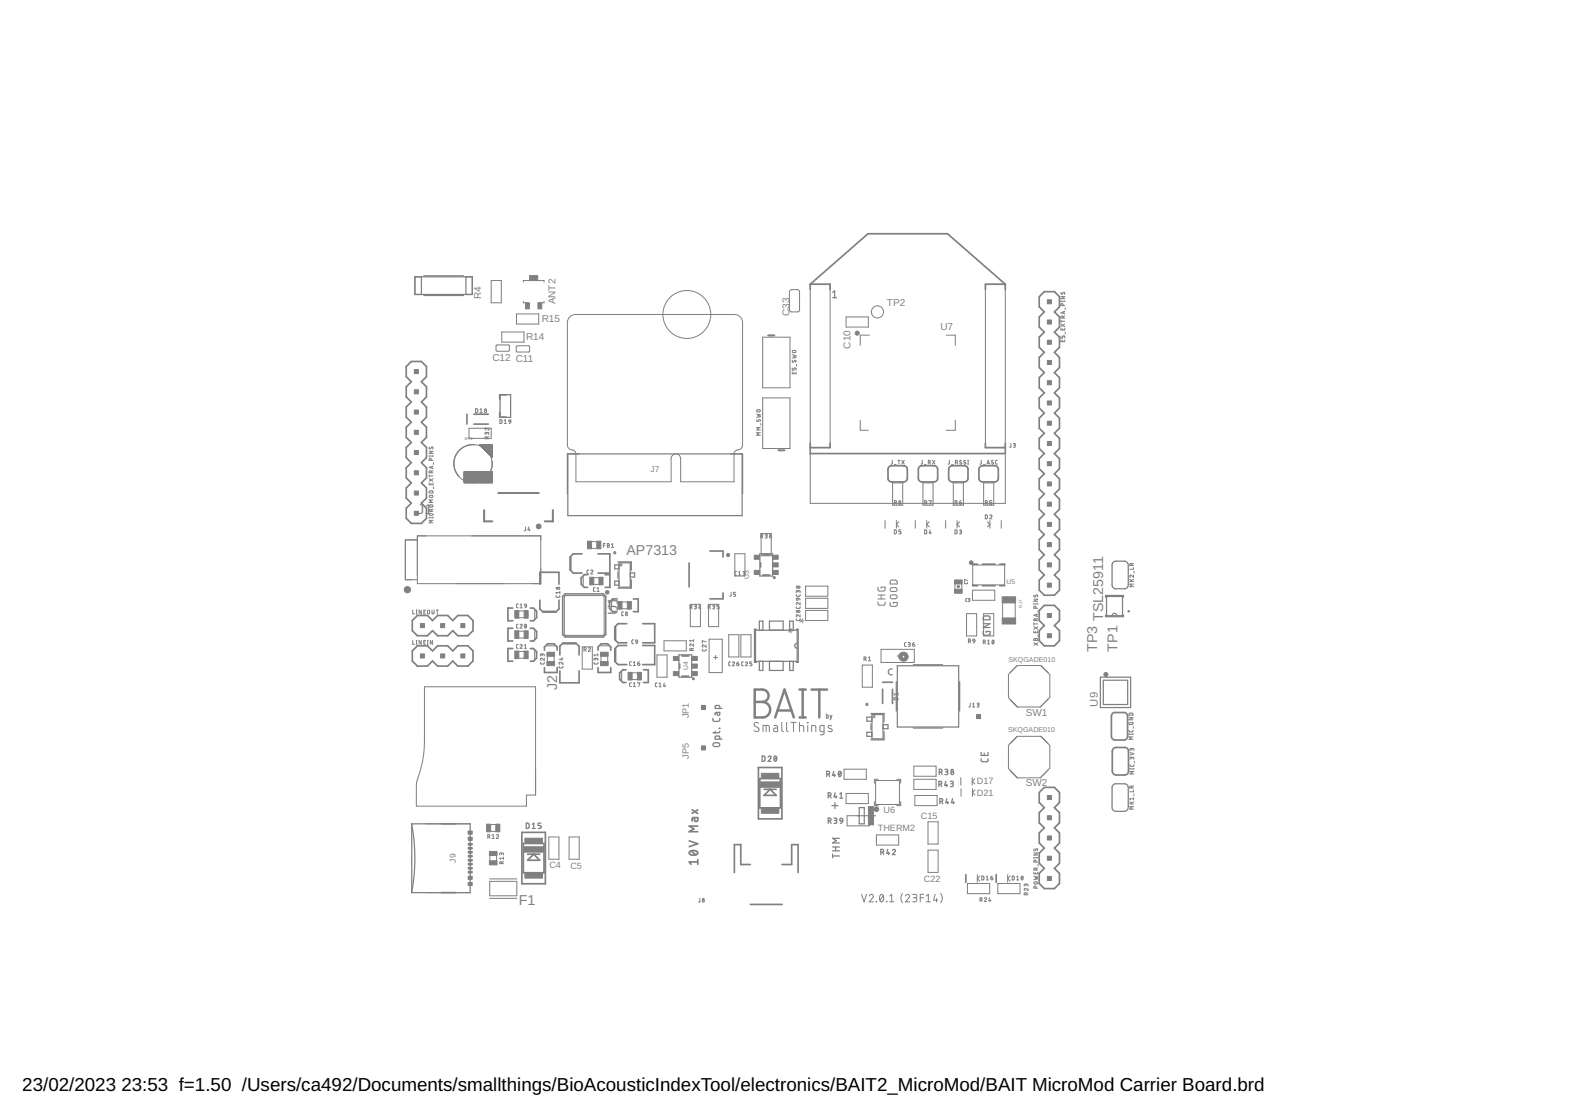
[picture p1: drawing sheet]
<svg xmlns="http://www.w3.org/2000/svg" width="297mm" height="210mm" viewBox="0 0 297 210" stroke-linecap="round" stroke-linejoin="round" font-family="sans-serif">
<defs><g id="words">
<g font-size="3.5">
<text x="4.2" y="205.4">23/02/2023</text>
<text x="22.9" y="205.4">23:53 f=1.50 /Users/ca492/Documents/smallthings/BioAcousticIndexTool/electronics/BAIT2_MicroMod/BAIT MicroMod Carrier Board.brd</text>
</g>
<g font-size="2.7" fill="#808080">
<text x="78.6" y="96.7">J1</text>
<text x="118" y="104.5">AP7313</text>
<text x="116.4" y="115.8" transform="rotate(-90 116.4 115.8)">U1</text>
<text x="147.6" y="118.1" transform="rotate(90 147.6 118.1)">*</text>
<text x="149.7" y="116.3" transform="rotate(90 149.7 116.3)">*</text>
<text x="207.8" y="116.9" transform="rotate(-90 207.8 116.9)">TSL25911</text>
<text x="206.7" y="122.8" transform="rotate(-90 206.7 122.8)">TP3</text>
<text x="210.5" y="122.7" transform="rotate(-90 210.5 122.7)">TP1</text>
<text x="104.9" y="129.9" transform="rotate(-90 104.9 129.9)">J2</text>
<text x="97.7" y="170.3">F1</text>
</g>
<text font-size="2.1" fill="#808080" x="206.8" y="133" transform="rotate(-90 206.8 133)">U9</text>
<g font-size="1.9" fill="#808080">
<text x="90.6" y="56.4" transform="rotate(-90 90.6 56.4)">R4</text>
<text x="104.6" y="57.3" transform="rotate(-90 104.6 57.3)">ANT2</text>
<text x="148.7" y="59.5" transform="rotate(-90 148.7 59.5)">C33</text>
<text x="167.1" y="57.6">TP2</text>
<text x="99.1" y="64">R14</text>
<text x="102" y="60.6">R15</text>
<text x="160.2" y="65.6" transform="rotate(-90 160.2 65.6)">C10</text>
<text x="177.1" y="62.1">U7</text>
<text x="92.7" y="68">C12 C11</text>
<text x="193.2" y="134.7">SW1</text>
<text x="193.2" y="148.1">SW2</text>
</g>
<g font-size="1.7" fill="#808080">
<text x="129.8" y="135.2" transform="rotate(-90 129.8 135.2)">JP1</text>
<text x="129.8" y="142.8" transform="rotate(-90 129.8 142.8)">JP5</text>
<text x="184" y="149.8">D21</text>
<text x="184" y="147.6">D17</text>
<text x="166.4" y="153.1">U6</text>
<text x="173.4" y="154.2">C15</text>
<text x="165.3" y="156.4">THERM2</text>
<text x="103.5" y="163.5">C4</text>
<text x="107.4" y="163.6">C5</text>
<text x="174" y="166.1">C22</text>
</g>
<g font-size="1.6" fill="#808080">
<text x="122.5" y="88.8">J7</text>
<text x="85.8" y="162.4" transform="rotate(-90 85.8 162.4)">J9</text>
</g>
<g font-size="1.3" fill="#808080">
<text x="141.1" y="109" transform="rotate(-90 141.1 109)">U3</text>
<text x="189.6" y="110">U5</text>
<text x="190" y="124.6">SKQGADE010</text>
<text x="129.6" y="126.1" transform="rotate(-90 129.6 126.1)">U4</text>
<text x="189.9" y="137.9">SKQGADE010</text>
</g>
<g font-size=".8" fill="#808080">
<text x="87.6" y="82.9">BT1</text>
<text x="192.5" y="114.4" transform="rotate(-90 192.5 114.4)">R17</text>
</g>
</g></defs>
<g fill="none" stroke="#808080" stroke-width=".23">
<path d="M78.1 52.1h10.9v3.3h-10.9zM79.4 52.1v3.3M79.8 51.9h7.5M79.8 55.6h7.5M87.8 52.1v3.3M156.8 55l.4-.3v1.3M156.8 56h.8M94.2 74.3h2v4.3h-2zM89.3 83.7a3.6 3.6 0 0 0-3.5 2 3.6 3.6 0 0 0 .7 4M92.7 86.8v.9l-.2 .8M106.9 92.9v-7.5h33v7.5M107 85.4v11.7h32.8v-11.7"/>
<path d="M116.4 107.6v1.3M116.4 105.8h2.5v1.5M116.6 106h2.1v4.5h-2.1zM116.6 106.3h-.8v.8h.8M116.6 109.4h-.8v.8h.8M118.7 107.9h.8v.7h-.8M118.9 109.2v1.5h-2.5M142.3 118.6h7.9v5.9h-7.9zM142.5 118.4h-.4v6.3h.4M143 118.6v-1.7h.7v1.7M143.1 104.2h2.4v4.2h-2.4zM144.9 118.6v-1.7h2.6v1.7"/>
<path d="M148.7 118.6v-1.7h.7v1.7M150 118.4h.3v6.3h-.3M185.2 118.9l.1 .6 .9 .1 .3-.2v-.5h-.7v.2M185.2 117.4h1.3l-1.3 .7h1.3M185.3 116h1l.2 .2v.5h-1.3zM208.2 112.4v-.3h3.4v.3M208.2 115.8v.3h3.4v-.3M208.4 112.3h3v3.6h-3zM209.5 115.9a.47 .47 0 0 1 .4-.4 .47 .47 0 0 1 .5 .4M209.6 105.9l.5-.3h1.7l.4 .2 .3 .3v4.1l-.1 .4-.4 .2h-2.1l-.4-.4v-4.1zM127.9 123.3h2.4v4.2h-2.4zM134.3 135.2v.5l.3 .1h.8l.2-.6"/>
<path d="M134.4 139.9l.8-.1a.36 .36 0 0 1 .4 .4 .36 .36 0 0 1-.4 .3h-.7l-.2-.2zM134.7 137.7v.4M135.1 134.1l.1 .5 .2 .1 .2-.2v-.4h-.7l-.2 .1v.4M135.5 137.1l.1 .1zM135.6 139.1l-.1-.5-.8 .1v.4h1.3M135.6 137.7l-.1 .2h-1.2M135.6 133.4l-.1-.6-.8 .1v.5h1.3M143 124.5v1.7h.7v-1.7M144.9 124.5v1.7h2.6v-1.7M148.7 124.5v1.7h.7v-1.7M150.2 121.1a.46 .46 0 0 0-.5 .5 .46 .46 0 0 0 .5 .4M164 136.3v1"/>
<path d="M164 134.3h2.5v1.6M164.2 134.5h2.1v4.6h-2.1zM164.2 135h-.9v.8h.9M164.2 137.9h-.9v.7h.9M166.3 136.4h1v.8h-1M166.5 137.7v1.6h-2.5M168.1 125.9a.57 .57 0 0 0-.8 .6 .57 .57 0 0 0 .8 .5M168.8 128.3v5.6M169 125.3h11.6v11.6h-11.6zM172 137.1h5.5M172 125.1h5.5M180.8 128.3v5.6"/>
<path d="M207.3 127.5h5.7v5.7h-5.7zM207.8 128.1h4.6v4.5h-4.6zM77.5 155.1a34.5 34.5 0 0 1 0 12.9M77.6 155.1h11v12.9h-11M77.6 155.1v12.9M99.1 155h.4l.2 .1v.6l-.2 .2-.4 .1zM100.3 156h.5M100.3 155.2l.2-.2v1M101.9 155h-.5v.4h.4l.1 .2-.1 .3-.4 .1M143.6 142.3h.3l.2 .2v.5l-.2 .3h-.3zM144.7 142.5a.28 .28 0 0 1 .4-.2 .28 .28 0 0 1 .1 .5l-.5 .5h.5M145.9 142.4l.1-.1a.5 .5 0 0 1 .3 .5 .5 .5 0 0 1-.3 .5l-.2-.5z"/>
<path d="M146.3 142.5l-.5 .6M155.7 145.8l.5-.2 .1-.2-.2-.2h-.4v1M156 154.6l.5-.1v-.4l-.5-.1v1M156 149.8l.5-.1v-.3l-.5-.2v1M156.1 145.8l.2 .4M156.3 154.6l.2 .4M156.3 149.8l.2 .4M156.7 151.7h1.1M156.8 159.4h1.3M157 145.2l-.2 .8h.6M157.1 154l.5 .1-.1 .3-.3 .1M157.2 145.8v.4"/>
<path d="M157.3 151.1v1.1M157.3 149.2l-.2 .8h.5M157.4 154.5l.2 .1v.2l-.1 .2h-.4M157.4 159.4v.8M157.5 149.8v.4M158 145.3l.1-.1a.5 .5 0 0 1 .4 .5 .5 .5 0 0 1-.4 .5l-.2-.5zM158.1 157.8h-1.3l.7 .5-.7 .4h1.3M158.2 149.5l.3-.3v1M158.2 150.2h.5M158.3 154.1h.3l.1 .5-.5-.1zM158.4 145.4l-.4 .6M158.7 154.6l-.1 .3-.3 .1"/>
<path d="M161.5 153.6h.3M161.8 152h1v3.1h-1zM164.5 153.6h.4M167.2 159.9l-.2 .8h.6M176.8 147.6l.5-.1v-.3l-.5-.1v1M176.9 145.4l.5-.1v-.4l-.5-.1v1M177 150.9l.5-.1v-.3l-.5-.2v1M177.2 147.6l.2 .5M177.2 145.4l.3 .4M177.4 150.9l.2 .4M178 144.8l.5 .1-.1 .3-.3 .1M178.1 147.1l-.2 .7h.6"/>
<path d="M178.3 145.3l.2 .1v.2l-.1 .2h-.4M178.3 147.6v.5M178.4 150.3l-.3 .8h.6M178.5 150.9v.4M179 147.1h.5l.1 .2-.1 .2h-.4M179.3 147.5l.2 .1v.4l-.5 .1M179.4 150.3l-.2 .8h.6M179.6 150.9v.4M184.8 142.8v.5l.3 .1h.9l.1-.6M184.8 141.6v.6h1.3v-.6M185.4 141.8v.4M209.6 147.8l.3-.2h1.9l.4 .1 .3 .3v4l-.1 .4-.4 .3h-1.9l-.4-.1-.2-.3v-4.1z"/>
<path d="M156.8 161.1h1.3M156.8 160.8v.7M156.8 160.2h1.3M165.9 160.4l.5-.1v-.3l-.5-.1v1M166.2 160.4l.3 .5M167.4 160.4v.5M168.1 160.1a.28 .28 0 0 1 .4-.2 .28 .28 0 0 1 .1 .4l-.5 .6h.5"/>
<circle cx="115.8" cy="104" r=".18"/>
<circle cx="212.6" cy="115.1" r=".11"/>
<circle cx="163.3" cy="132.6" r=".19"/>
<circle cx="179.4" cy="145.1" r=".22"/>
<circle cx="179.4" cy="145.5" r=".27"/>
</g>
<g fill="none" stroke="#808080" stroke-width=".32">
<path d="M152.6 53.5l10.9-9.5h15l10.9 9.5M152.6 53.5v1M152.6 53.5h3.8v1M189.4 53.5v1M189.4 53.5h-3.8v1M195.7 55.9l1-1h1.9l1 1v1.9l-1 .9 1 1v1.9l-1 .9 1 1v1.9l-1 .9 1 1v1.9l-1 .9 1 1v1.9l-1 1 1 .9v1.9l-1 1 1 .9v1.9l-1 1 1 .9v1.9l-1 1 1 .9v1.9l-1 1 1 .9v2l-1 .9 1 1v1.9l-1 .9 1 1v1.9l-1 .9 1 1v1.9l-1 .9 1 1v1.9l-1 .9 1 1v1.9l-1 1h-1.9l-1-1v-1.9l1-1-1-.9v-1.9l1-1-1-.9v-1.9l1-1-1-.9v-1.9l1-1-1-.9v-1.9l1-1-1-.9v-2l1-.9-1-1v-1.9l1-.9-1-1v-1.9l1-.9-1-1v-1.9l1-.9-1-1v-1.9l1-.9-1-1v-1.9l1-1-1-.9v-1.9l1-1-1-.9v-1.9l1-1-1-.9v-1.9l1-1-1-.9zM77.5 68.1h1.9l.9 .9v1.9l-.9 1 .9 .9v1.9l-.9 1 .9 .9v1.9l-.9 1 .9 .9v1.9l-.9 1 .9 .9v1.9l-.9 1 .9 1v1.9l-.9 .9 .9 1v1.9l-.9 .9 .9 1v1.9l-.9 .9h-1.9l-1-.9v-1.9l1-1-1-.9v-1.9l1-1-1-.9v-1.9l1-1-1-1v-1.9l1-.9-1-1v-1.9l1-.9-1-1v-1.9l1-.9-1-1v-1.9l1-.9-1-1v-1.9zM87.9 78v1.8M89.3 78h2.7M89.3 79.8h2.7M94.1 77.6v.9h1.2M95.3 74.3h-1.2v.9"/>
<path d="M152.6 83.4v2h36.8v-2M156.4 83.4v.9h-3.8M167.4 87.9l.5-.2h2.3l.4 .1 .3 .5v1.7l-.1 .4-.6 .3h-2.3l-.4-.1-.2-.6v-1.7zM173.1 87.9l.6-.2h2.2l.4 .1 .3 .5v1.7l-.1 .4-.6 .3h-2.2l-.5-.1-.2-.6v-1.7zM178.8 87.9l.6-.2h2.3l.4 .1 .2 .5v1.7l-.1 .4-.5 .3h-2.3l-.4-.1-.3-.6v-1.7zM184.5 87.9l.6-.2h2.3l.4 .1 .2 .5v1.7l-.1 .4-.5 .3h-2.3l-.4-.1-.3-.6v-1.7zM185.6 83.4v.9h3.8M77.7 116.8l.9-.9h1.9l1 .9 .9-.9h1.9l1 .9 .9-.9h1.9l1 .9v1.9l-1 1h-1.9l-.9-1-1 1h-1.9l-.9-1-1 1h-1.9l-.9-1zM96.6 114.5h-.9v2.4h.9M96.6 118.3h-.9v2.4h.9M99.9 114.5h.6l.6 .6v1.2l-.6 .6h-.6M99.9 118.3h.6l.6 .6v1.2l-.6 .6h-.6"/>
<path d="M101.7 110v-2.3h3.6v2.3M101.7 113v1.6l.6 .6h2.4l.6-.6v-1.6M102.3 115.1h2.3M107.5 104.9v2.3M109.6 104.3h-1.6l-.6 .6v2.4l.6 .6h1.6M110.7 108.2h-.6l-.6 .6v1.2l.6 .6h.6M112.6 104.3h2.3v3.6h-2.3M114 108.2h.9v2.4h-.9M116 118.1v2.3M116 112.8h-.6l-.6 .5v1.3l.6 .5h.6M118.1 117.4h-1.7l-.6 .6v2.4l.6 .6h1.7M119.3 112.8h.9v2.3h-.9"/>
<path d="M121.1 117.4h2.2v3.6h-2.2M129.8 106v4.5M133.7 103.7h2.5v1.2M136.2 111.6v1.1h-2.5M143.3 105.9v.8M143.7 104.4h1.3M143.7 108.2h1.3M183.2 106.2h.9M183.2 110.1v.2h.9M185 106.2h2.4M185 110.3h2.4M188.3 106.2h.9v.2"/>
<path d="M188.3 110.3h.9M195.7 114.9l1-.9h1.9l1 .9v1.9l-1 1 1 .9v1.9l-1 1h-1.9l-1-1v-1.9l1-.9-1-1zM78.6 121.6h1.9l1 .9 .9-.9h1.9l1 .9 .9-.9h1.9l1 .9v1.9l-1 1h-1.9l-.9-1-1 1h-1.9l-.9-1-1 1h-1.9l-.9-1v-1.9zM96.6 122.1h-.9v2.4h.9M99.9 122.1h.6l.6 .6v1.2l-.6 .6h-.6M102.6 122.4v-.6l.5-.6h1.3l.5 .6v.6M102.6 125.7v.9h2.3v-.9M105.5 123.3v-1.7l.6-.5h2.4l.6 .5v1.7M105.5 126.3v2.2h3.6v-2.2M106.1 121.2h2.3M112.6 125.7v.9h2.4v-.9M112.6 122.4v-.6l.6-.6h1.2l.6 .6v.6"/>
<path d="M116 122.2v2.3M117.9 126.1h-.6l-.6 .6v1.2l.6 .6h.6M118.1 121.5h-1.7l-.6 .6v2.4l.6 .6h1.7M121.1 121.5h2.2v3.6h-2.2M121.2 126.1h.9v2.4h-.9M128 125v.8M128.4 123.5h1.3M128.4 127.3h1.3M166.2 128.4h1.9M166.2 129.8v2.6M168.1 129.8v2.6M209.5 134.4l.3-.2 1.9-.1a.67 .67 0 0 1 .7 .7v3.8l-.1 .4-.6 .3h-1.7l-.5-.3-.2-.4v-3.8z"/>
<path d="M83.1 155.1h2.7M98.3 156.7h4.4v9.7h-4.4zM98.6 158.8h3.9v5.5h-3.9zM129.8 158.3l1.6 .5-1.6 .6M130.4 152.4l1 .7M130.8 153.9l.1 .7h.3l.2-.1v-.6h-.8l-.2 .2v.5M131.4 155.5h-1.6l.9 .5-.9 .6h1.6M131.4 152.4l-1 .7M142.9 144.5h4.4v9.7h-4.4zM143.1 146.6h3.9v5.5h-3.9zM143.9 148.6h2.3M145.1 148.6l1.1 1.1h-2.3z"/>
<path d="M195.7 149.2l1-1h1.9l1 1v1.9l-1 .9 1 1v1.9l-1 1 1 .9v1.9l-1 1 1 .9v1.9l-1 1 1 .9v1.9l-1 1h-1.9l-1-1v-1.9l1-.9-1-1v-1.9l1-.9-1-1v-1.9l1-.9-1-1v-1.9l1-1-1-.9zM209.7 141l.3-.3h1.9l.4 .1 .2 .4 .1 4-.2 .4-.3 .3h-1.9l-.4-.1-.3-.4v-4zM83.1 168h2.7M99.4 160.8h2.3M100.5 160.8l1.2 1.1h-2.3zM129.9 160.3a1.02 1.02 0 0 1 1.5 .2 .95 .95 0 0 1-1.6 0zM130.2 160.2l.9 .7M131.4 162.3h-1.6l.4 .4M131.4 161.8v.9M141.3 162.8h-1.8v-3.8h-1.2v5.3M141.3 170.3h6M147.3 162.8h1.8v-3.8h1.2v5.3"/>
<path d="M181.9 164.7v1.4M187.6 164.7v1.4"/>
</g>
<g fill="none" stroke="#808080" stroke-width=".19">
<path d="M92.5 52.8h1.9v4.2h-1.9zM97.3 59.1h4.2v1.9h-4.2zM98.6 53.1v-.3h3.9v.3M98.6 56.7v.3h.8M102.5 56.7v.3h-.8M107.2 59.8a1.5 1.5 0 0 1 1.2-.6h30a1.53 1.53 0 0 1 1.5 1.5v23.1l-.3 .6-1 .5-.3 .3v5.5h-10.1v-4.4a.9 .9 0 0 0-.9-.9 .9 .9 0 0 0-.9 .9v4.4h-17.9l-.1-5.5-.2-.3-1.1-.5-.2-.6v-23.1zM148.8 54.7l.3-.2h1.1l.4 .3v3.5l-.2 .4h-1.3l-.4-.2v-3.6zM152.6 53.5h3.8v30.8h-3.8zM159.4 59.7h4.2v1.9h-4.2zM185.6 53.5h3.8v30.8h-3.8zM199.8 56.6v.2M199.8 56.7h.8"/>
<path d="M199.8 55.8h.8l-.8 .4h.8M199.9 55.1v.2l.1 .1 .3-.4h.2v.4M200.2 59.9v-.3h-.3l-.1 .3h.8M200.2 57.5v-.3l-.3-.1-.1 .4h.8M200.4 58.7v.3M200.6 56.6v.2M200.6 59.5l-.4 .1M200.6 58.6l-.8 .3 .8 .2M200.6 58v.3M89.6 76.9l.4 .1v.6l-.2 .1h-.2zM90.4 77.7h.4M90.4 77.1l.2-.2v.8"/>
<path d="M93.5 65h2.4v1l-.1 .1h-2.3l-.1-.2zM94.1 79l.4 .1v.5l-.2 .1h-.2zM94.5 62.5h4.2v1.9h-4.2zM95 79.7h.4M95 79.2l.2-.2v.7M95.8 79.1h.4v.3h-.3zM96.2 79.4l-.3 .3M97.3 65.1h2.4v1.1l-.1 .1h-2.3l-.1-.2zM142.5 78l.7 .1-.5 .2 .5 .1-.7 .2M142.5 77.2l.5-.1 .2 .2-.1 .2h-.4l-.2-.1zM142.6 79l-.1 .2 .2 .2 .5-.4-.1 .4M143.3 79.7v.4"/>
<path d="M143.7 63.5h5.1v9.5h-5.1zM143.7 74.9h5.1v9.5h-5.1zM149.2 69.3v.4h.3l.1-.4h.1h.2v.4M149.2 70v.4h.7v-.4M149.2 66.8l.7 .2-.4 .1 .4 .2-.7 .1M149.3 67.9l-.1 .2 .2 .1 .3-.4h.2l-.1 .4M149.3 66h.5l.1 .2-.1 .2h-.5zM149.5 70.1v.3M150 68.6v.3M162 79.1v1.9h1.6M163.7 63.1h-1.7v1.9M178.2 63.1h1.7v1.9"/>
<path d="M179.9 79.1v1.9h-1.7M199.8 63.2v.4h.4v-.3l.1-.1 .2 .1 .1 .3M199.8 61.8v.3h.8v-.3M199.8 64v.3h.8v-.3M199.8 60.3v.4M199.8 61l.8 .5M199.8 60.5h.8M200.2 61.9v.2M200.2 64.1v.2M200.6 61l-.8 .5M200.6 62.5v.4M80.8 96.7l.1 .2 .1 .1h.5l.1-.3"/>
<path d="M80.8 89.6h.8M80.8 85.9h.8M80.8 85h.8l-.8 .4h.8M80.8 97.5h.8M80.8 90.9v.3h.8v-.3M80.8 85.8v.1M80.8 89.4v.4M80.8 97.4v.1M80.8 90.1l.8 .5M80.9 84.2l-.1 .2 .2 .1 .3-.3h.2v.3M80.9 95.1h.6v.3h-.6l-.1-.2zM80.9 93.3h.6v.3h-.6l-.1-.1z"/>
<path d="M80.9 92.4h.6l.1 .4h-.8zM81.2 91v.2M81.2 96.3v-.3l-.3-.1-.1 .4h.8M81.2 89v-.3l-.3-.1-.1 .4h.8M81.2 86.7v-.3l-.3-.1-.1 .4h.8M81.4 87.8v.4M81.6 98h-.8l.4 .2-.4 .2h.8M81.6 85.8v.1M81.6 97.4v.1M81.6 95.9l-.4 .1M81.6 94.1h-.8l.4 .3-.4 .2h.8M81.6 90.1l-.8 .5"/>
<path d="M81.6 88.6l-.4 .2M81.6 87.8l-.8 .2 .8 .2M81.6 87.1v.3M81.6 91.7v.3M87.4 90.7h5.3M87.4 88.8h5.3v2.1h-5.3zM87.4 90.8h5.3M87.4 90.6h5.3M87.4 90.5h5.3M87.4 90.4h5.3M87.4 90.3h5.3M87.4 90.2h5.3"/>
<path d="M87.4 90.1h5.3M87.4 90h5.3M87.4 89.9h5.3M87.4 89.8h5.3M87.4 89.7h5.3M87.4 89.6h5.3M87.4 89.5h5.3M87.4 89.4h5.3M87.4 89.3h5.3M87.4 89.2h5.3M87.4 89.1h5.3M87.4 89h5.3"/>
<path d="M87.4 88.9h5.3M87.4 88.8h5.3M88.3 80.6h4.2v1.9h-4.2zM90.3 83.7h2.4v2.4zM90.3 83.7h2.4M90.4 83.8h2.3M90.4 83.9h2.3M90.5 83.9h2.2M90.6 83.9h2.1M90.6 84h2.1M90.7 84.1h2M90.8 84.2h1.9"/>
<path d="M90.9 84.3h1.8M91 84.4h1.7M91.1 84.5h1.6M91.2 84.6h1.5M91.3 84.7h1.4M91.3 84.8h1.4M91.4 84.8h1.3M91.5 84.9h1.2M91.6 85h1.1M91.7 85.1h1M91.7 81.6l.1-.2h.2l.1 .4M91.7 81.7l-.1-.3h-.2v.4"/>
<path d="M91.8 82.6l-.1-.3-.2-.1-.1 .4h.7M91.8 85.2h.9M91.8 85.3h.9M91.9 85.3h.8M91.9 85.4h.8M92 85.4h.7M92.1 85.4h.6M92.1 80.6v.4l-.7-.4v.2l.1 .2M92.1 82.2l-.3 .2M92.1 85.5h.6M92.2 85.6h.5M92.3 85.7h.4"/>
<path d="M92.4 85.7h.3M92.4 85.8h.3M92.5 85.9h.2M92.6 86h.1M92.7 86.1h.1M99 99.2v.6l-.2 .1M99.6 99.2l-.2 .6h.4M99.7 99.6v.3M143.2 81.4h-.7l.4 .3-.4 .2h.7M143.2 80.5h-.7l.4 .2-.4 .2h.7M152.6 85.4v9.4h36.8v-9.4M166.7 98v1.4"/>
<path d="M168.1 86.7l-.1 .6-.2 .1M168.1 90.9h1.9v4.2h-1.9zM168.4 99.8l.4 .1v.5l-.1 .1h-.3zM168.5 94.6h.3v-.3l-.3-.1v.8M168.5 87.5h.3M168.7 94.6l.2 .4M168.8 98v1.4M169.1 86.7h.4M169.3 98.2l-.5 .5 .5 .5M169.3 86.7v.7M169.7 99.8h-.4v.3l.4 .1-.1 .3h-.3M169.8 86.7l.5 .7"/>
<path d="M170.3 86.7l-.5 .7M172.4 98v1.4M173.7 86.7v.6l-.2 .1M173.8 90.9h1.9v4.2h-1.9zM174.1 87.5h.3M174.2 99.8l.3 .1v.5l-.1 .1h-.2zM174.2 94.6h.4v-.3l-.4-.1v.8M174.4 94.6l.2 .4M174.6 98v1.4M174.9 87.1l.3-.1v-.2l-.3-.1v.7M175 94.3l.4-.1-.2 .8M175 98.2l-.4 .5 .4 .5"/>
<path d="M175.1 87.1l.2 .3M175.2 99.8l-.2 .5h.4M175.6 86.7l.5 .7M176.1 86.7l-.5 .7M178.1 98v1.4M178.8 86.7v.6l-.2 .1M179.2 87.5h.4M179.6 90.9h1.9v4.2h-1.9zM179.9 99.8l.4 .1v.5l-.2 .1h-.2zM179.9 94.6h.4v-.3l-.4-.1v.8M180 87.1l.3-.1v-.2l-.3-.1v.7M180.1 94.6l.2 .4"/>
<path d="M180.2 87.1l.2 .3M180.3 98v1.4M180.7 99.8h.4v.3h-.3M180.7 94.6l.4 .1M180.7 94.6l.1 .3h.2l.1-.1M180.7 98.2l-.4 .5 .4 .5M181 94.2l-.2 .1-.1 .3M181.1 86.7h-.3v.1l.3 .3v.2h-.4M181.1 94.7v.1M181.9 86.7h-.3l-.1 .1 .4 .3v.2h-.4M182.3 87.4h.1M182.3 86.7h.1"/>
<path d="M182.4 86.7v.7M184.8 86.7v.6l-.2 .1M185.2 87.5h.4M185.3 90.9h1.9v4.2h-1.9zM185.6 96.9l.4 .1-.1 .6-.3 .1zM185.6 94.6h.4v-.3l-.4-.1v.8M185.9 94.6l.1 .4M185.9 87.4l.2-.7 .3 .7M185.9 87.2h.4M186 98.2l.5 .5-.5 .5M186.4 97.1a.2 .2 0 0 1 .3-.2 .21 .21 0 0 1 .1 .4l-.4 .4h.4M186.5 98v1.4"/>
<path d="M186.8 94.2h-.4v.4l.4 .1v.3h-.4M187.1 86.7h-.3v.1l.3 .3v.2h-.4M187.9 86.7h-.3l-.1 .1v.5l.4 .1M188.6 98v1.4M190.4 83.5v.6l-.2 .1M190.9 83.5l.3 .1-.1 .2M190.9 83.8h.2M191.1 83.8l.1 .1v.2l-.3 .1M77.7 114.9v.7h.4M78.4 115.6h.1M78.4 114.9h.1M78.5 114.9v.7"/>
<path d="M78.6 100.9h23.3v9h-23.3zM78.6 101.6h-2.3v7.5h2.3M79.4 114.9v.7l-.4-.7v.7M79.8 115.2h.3M80.2 114.9h-.4v.7h.4M80.5 115l.2-.1 .2 .1-.1 .5h-.3zM81.4 114.9v.5l.2 .2 .1-.1 .1-.6M82.2 114.9h.4M82.4 114.9v.7M97.6 113.7h-.3v.2v.4l.3 .1M97.6 117.5h-.3v.2v.5h.3M97.7 115h1.1"/>
<path d="M97.7 116.3h1.1M97.7 118.8h1.1M98 117.7l.1-.2 .2 .1-.3 .6h.4M98 114.4h.4M98 113.9l.2-.2v.7M98.8 113.8l.3-.1 .1 .4h-.3zM98.9 117.5a.34 .34 0 0 1 .3 .4 .34 .34 0 0 1-.3 .3l-.1-.3zM99.1 117.7l-.3 .4M99.2 114.1l-.1 .2-.2 .1M100.7 114.9v1.5M100.7 118.7v1.5M104.7 112.1l.1 .3h.1h.5l.1-.3"/>
<path d="M105.5 111.4v.4M105.5 111.5h-.8l.2 .3M106.5 112.1h7.1l.2 .2v7.1l-.2 .2h-7.1l-.2-.2v-7.1zM109.9 108.6v1.6M110.9 107.3l-.3 .2v.4l.3 .1M111.3 107.5a.19 .19 0 0 1 .2-.2 .19 .19 0 0 1 .1 .3l-.3 .4h.4M111.4 103.2h1.1M111.4 102h1.1M111.8 110h1.1M111.8 108.8h1.1M112.1 110.6l-.3 .2v.5h.3M112.5 111.3h.4"/>
<path d="M112.5 110.8l.2-.2v.7M113.7 102.7h.3M114 102.3h-.3v.8M114.4 102.3l.3 .1-.1 .3 .2 .1-.2 .3h-.2zM114.4 102.7h.2M115.2 103.1h.4M115.2 102.5l.2-.2v.8M115.2 113.2v1.5M117.1 114.6h1.1M117.1 113.3h1.1M117.4 115.2l-.3 .2v.4l.3 .1M130 114.3h.3v-.4h-.3v.7"/>
<path d="M130 113.8h1.9v4.2h-1.9zM130.2 114.3l.2 .3M130.8 113.9l.4 .1-.2 .2M130.9 114.2h.1M131 114.2l.2 .2-.1 .2h-.3M131.8 113.9l-.2 .6h.4M131.9 114.3v.3M133.4 114.3l.4-.1-.1-.3h-.3v.7M133.5 113.8h1.9v4.2h-1.9zM133.6 114.3l.2 .3M134.2 113.9h.3l.1 .2-.3 .1M134.4 114.2l.2 .2-.1 .2h-.3"/>
<path d="M135.4 113.9h-.4v.3h.4v.2v.2h-.4M137.3 119.5h1.9v4.2h-1.9zM137.7 111.5v.7h-.2M138.4 108.1l.3 .2M138.4 104.2h1.9v4.2h-1.9zM138.6 111.5h-.4v.3l.4 .2-.1 .2h-.3M138.7 107.6l-.3 .1M139.1 108.3h.4M139.1 107.7l.2-.1v.7M139.6 119.5h1.9v4.2h-1.9zM139.9 107.6h.4v.1l-.3 .2M140.1 107.9l.2 .1v.2l-.4 .1"/>
<path d="M143.3 101l.3-.1 .1-.2-.4-.1v.7M143.4 100.4h1.9v4.2h-1.9zM143.6 101l.1 .3M144.1 100.6h.3l.1 .1-.3 .2M144.3 100.9l.2 .1v.2l-.4 .1M144.9 100.9h.3a.21 .21 0 0 1 .1 .2 .21 .21 0 0 1-.2 .2 .21 .21 0 0 1-.2-.2zM145.3 100.6l-.4 .3M150 116.5l.1 .3h.5l.1-.3M150 114.2l.1 .3h.5l.1-.3M150 111.9l.1 .3h.5l.1-.3M150 110.4a.37 .37 0 0 1 .4-.1 .37 .37 0 0 1 .3 .3 .37 .37 0 0 1-.4 .2 .37 .37 0 0 1-.3-.4zM150.1 112.6h.3v.3a.2 .2 0 0 1-.3 .1 .2 .2 0 0 1 0-.4z"/>
<path d="M150.1 110.4l.4 .3M150.3 111.4l.1-.2h.2l.1 .3M150.3 111.5v-.3l-.2-.1-.1 .4M150.4 112.6l.3 .3M150.7 115.7v.4l-.4-.3a.2 .2 0 0 0-.3 0 .2 .2 0 0 0 .1 .3M150.7 113.4v.4l-.4-.3a.2 .2 0 0 0-.3 .1 .2 .2 0 0 0 .1 .2M151.7 114.9h4.2v1.9h-4.2zM151.7 110.3h4.2v1.9h-4.2zM151.7 112.6h4.2v1.9h-4.2zM165.4 113.3v.5l.3 .1h.9l.1-.6M165.4 110.5v.6l.1 .2h.9l.3-.2v-.6h-.7v.3M165.4 112.8h1.3"/>
<path d="M165.4 112h1.3M166 112v.8M167.7 113.4v.6l.1 .1 .9 .1 .3-.2v-.6h-.7v.2M167.8 112.1l.8-.1a.37 .37 0 0 1 .4 .4 .37 .37 0 0 1-.4 .3h-.7l-.2-.2zM167.8 110.7l.8-.1a.37 .37 0 0 1 .4 .4 .37 .37 0 0 1-.4 .4l-.8-.1-.1-.3zM167.8 109.3l1-.1 .2 .4v.3h-1.3zM175.3 100.2v.3M179.9 109.9v1.1M180.9 100.1l.2 .1v.2l-.4 .1M181.2 109.9v1.1M181.7 109.6l.1 .3h.4v-.3M182.1 115.5h1.9v4.2h-1.9z"/>
<path d="M182.2 112.7l-.3 .1v.4h.3M182.2 109.3l-.5-.2v.3M182.4 112.7l.3 .1-.3 .1M182.5 112.9l.2 .2-.3 .1M183.2 111.1h4.2v1.9h-4.2zM183.2 106.4h6v3.9M183.2 106.2v3.9h6M185.3 115.5h1.9v4.2h-1.9zM188.8 113.5v2.9M191.2 113.5v2.9M194.7 113.6v.2M194.7 117.2v.4"/>
<path d="M194.7 118.8v.3h.8v-.3M194.7 118l.8 .5M194.7 117.5h.8M194.7 113.7h.8M194.7 112.8h.8l-.8 .4h.8M194.8 112v.3l.1 .1 .3-.3 .2-.1-.1 .4M195.1 118.9v.2M195.1 116.8v-.3l-.2-.1-.1 .1-.1 .3h.8M195.1 114.5v-.3h-.3l-.1 .3h.8M195.3 115.7v.3M195.5 113.6v.2M195.5 118l-.8 .5"/>
<path d="M195.5 116.4l-.4 .2M195.5 115.6l-.8 .2 .8 .3M195.5 114.9v.4M195.5 119.5v.3M212.8 109.5h.7M212.8 109.1l.4 .4M213.2 106.4l-.1-.3-.3 .1v.2h.7M213.5 108.3v.4l-.6-.4-.1 .2 .2 .2M213.5 110h-.7l.4 .2-.4 .2h.7M213.5 109.1l-.4 .2M213.5 106.8v.4h-.7M213.5 106l-.3 .2"/>
<path d="M213.6 107.6v.3M77.7 120.6v.7h.4M78.4 120.6h.1M78.4 121.3h.1M78.5 120.6v.7M79.4 120.6v.7l-.4-.7v.7M79.8 120.9h.3M79.9 129.3h21v20.4h-1.7v2.1h-20.8v-4.4a25 25 0 0 0 1.5-7.7zM80.2 120.6h-.4v.7h.4M80.5 120.6h.1M80.5 121.3h.1M80.6 120.6v.7"/>
<path d="M81.4 120.6v.7l-.4-.7v.7M97.6 121.3l-.3 .2v.5h.3M97.7 120.1h1.1M97.7 122.6h1.1M97.7 123.9h1.1M98 121.5l.2-.2 .1 .1-.3 .6h.4M98.8 121.5l.2-.2v.7M98.8 122h.4M100.7 122.5v1.6M101.8 124.7l.2 .3h.4l.1-.3M102.1 123.3l.2-.2 .2 .1v.3M102.1 123.4l-.1-.3-.2 .1v.3"/>
<path d="M102.5 123.9v.4l-.6-.4-.1 .2 .2 .2M103 121.6h1.5M103.1 123.5v1.1M104.4 123.5v1.1M105.3 125.4l.2 .4 .4-.1 .1-.3M105.7 124h.3M105.9 123.8v.4l-.6-.1M106 124.7v.4l-.4-.4a.2 .2 0 0 0-.3 .1 .2 .2 0 0 0 .2 .3M109.7 121.8h1.9v4.2h-1.9zM110 122.3h.3l.1-.3-.4-.1v.7M110.2 122.3l.2 .3M110.8 122l.2-.1 .2 .1v.2l-.4 .4h.4"/>
<path d="M111.9 124.7l.2 .3h.4l.1-.3M112.2 124.1l.1-.2h.2l.1 .4M112.2 124.2v-.2l-.2-.1-.1 .4M112.6 123.3h-.7l.2 .2M112.6 123.1v.4M113.1 121.6h1.5M113.2 123.5v1.1M114.5 123.5v1.1M117.1 126.5v1.5M118.9 124.6h-.2l-.1 .1v.5l.3 .1M118.9 128.5h-.2l-.1 .2v.5h.3M119 127.9h1.1"/>
<path d="M119 126.7h1.1M119.3 125.3h.4M119.3 124.7l.2-.1v.7M119.3 128.7l.2-.2v.7M119.3 129.2h.4M119.3 120.5l-.3 .1v.5l.3 .1M119.8 120.5h.2l.1 .4-.4-.1zM120.1 120.9l-.1 .2-.2 .1M120.1 124.9h.3a.2 .2 0 0 1 .1 .2 .2 .2 0 0 1-.2 .2 .2 .2 0 0 1-.2-.2zM120.1 128.6l.4-.1-.2 .7M120.4 124.6l-.2 .1-.1 .2M123.7 123.3h1.9v4.2h-1.9z"/>
<path d="M123.8 128.6l-.4 .1 .1 .5 .3 .1M124.1 129.3h.4M124.1 128.7l.2-.1v.7M125.1 120.6h4.2v1.9h-4.2zM125.1 128.6l-.1 .5h.4M125.2 129v.3M130.3 122.4v-.3h-.4v.3h.7M130.6 121.2v.4l-.4-.3a.2 .2 0 0 0-.3 0 .2 .2 0 0 0 .2 .3M130.6 122l-.3 .2M130.6 120.4v.4M130.6 120.6h-.7l.2 .2M132.3 122.2l.1 .3h.5l.1-.3"/>
<path d="M133 121.4v.4l-.4-.3a.2 .2 0 0 0-.3 .1 .2 .2 0 0 0 .1 .2M133 120.8l-.7-.2 .1 .4M133.6 120.3h2.4v6.3h-2.4zM134.4 123.8h.8M134.8 123.4v.7M137.6 124.6l-.3 .2v.4l.3 .1M138 124.8a.19 .19 0 0 1 .2-.2 .19 .19 0 0 1 .1 .3l-.3 .4h.4M138.8 124.9h.3l.1 .2M138.8 124.9l.1 .4h.2l.1-.2M139.1 124.6l-.3 .3M139.2 125.1h.1M140 124.6l-.3 .2v.4l.3 .1"/>
<path d="M140.4 124.8a.19 .19 0 0 1 .3-.2 .19 .19 0 0 1 0 .3l-.3 .4h.4M141.6 124.6h-.4v.3h.3l.1 .2-.1 .2h-.3M142.9 136.1l-.6-.1-.3 .4 .1 .2 .7 .4a.43 .43 0 0 1 0 .7 .43 .43 0 0 1-.6-.1l-.2-.1M143.7 137.7v-1.1l1.1 .1 .1 1M144.3 136.6v1.1M145.8 136.6h.5l.2 .3v.8h-.6l-.2-.2 .1-.3 .7-.1M147.3 136v1.5l.3 .2M148.2 136v1.5l.3 .2M149 136h.9M149.5 136v1.7M150.6 136.6h.5l.2 .1 .1 1M150.6 136v1.7"/>
<path d="M152.1 136l.1 .1zM152.1 136.6v1.1M152.9 137.7v-1.1h.5l.2 .1 .1 1M155.2 137.7h-.6l-.1-.1-.1-.7 .2-.3h.6v1.4l-.1 .3h-.6M155.7 134.4v.8h.3v-.5l-.3-.1M156.3 134.6l.2 .6M156.7 136.7l-.6-.1-.1 .3 .7 .4v.3h-.7M156.7 134.6l-.4 .9M162.4 125.2h1.9v4.2h-1.9zM162.8 124.1h.3v-.4h-.3v.7M163 124.1l.2 .3M163.6 123.8l.2-.1v.7"/>
<path d="M163.6 124.4h.4M165.9 122.2h6.3v2.5h-6.3zM168.5 131.3h.5l.1 .4h-.7zM169 123.5h.8M169.1 130.5v.4M169.1 130.7h-.7l.2 .2M169.4 123.1v.8M170.7 121l-.3 .1v.5l.3 .1M171.1 121h.3l.1 .1-.4 .2M171.3 121.3l.2 .2-.1 .2h-.3M171.9 121.3h.2a.2 .2 0 0 1 .2 .2 .2 .2 0 0 1-.2 .2 .2 .2 0 0 1-.2-.2zM172.2 121l-.2 .1-.1 .2"/>
<path d="M182.4 120.7h.3l.1-.3-.4-.1v.7M182.6 120.7l.2 .3M182.8 132.4l-.1 .6-.2 .1M183.2 133.1h.4M183.2 132.5l.2-.1v.7M183.2 120.4l.2-.1 .2 .1v.3l-.4-.1zM183.6 120.7l-.3 .3M184 132.4l.4 .1-.1 .2h-.2M184.2 132.7l.2 .1v.2l-.4 .1M185.2 120.9h.3l.1-.2-.1-.2h-.3v.7M185.4 120.9l.2 .3M186 120.7l.2-.2v.7"/>
<path d="M186 121.2h.4M186.9 120.5a.34 .34 0 0 1 .3 .4 .34 .34 0 0 1-.3 .3l-.1-.3zM187.2 120.7l-.3 .4M190.2 126.6l1.4-1.3h4.5l1.3 1.3M190.2 131.7l1.4 1.4h4.3M190.2 140l1.4-1.4h4.5l1.3 1.4M191.6 125.3l-1.7 1.7v4.3l1.8 1.8M191.6 138.6l-1.7 1.7v4.4l1.8 1.7M194.7 121l.8 .5M194.8 120.3l.1-.1 .2 .2 .1-.2h.1l.2 .4h-.8zM195.1 120.4v.2M195.5 121l-.8 .5"/>
<path d="M196 125.3l1.7 1.7v4.3l-1.8 1.8M196 138.6l1.7 1.7v4.3l-1.8 1.8M197.4 131.6l-1.5 1.5M212.7 137.5l.1 .3h.5l.1-.3M212.7 136v.4l.7-.1v-.3h-.4v.1M212.7 138.2h.7M212.7 138.1v.2M212.7 135.1h.7l-.7 .4h.7M212.8 134.3h.5l.1 .3h-.7zM213.4 138.7h-.7l.4 .3-.4 .2h.7M213.4 138.1v.2M213.5 136.8v.3"/>
<path d="M80.2 155.1h2.5M86.1 155.1h2.5M91.9 157.5l.3-.1v-.3h-.3v.7M92.1 157.5l.2 .3M92.4 156.5h1M92.4 155.2h1M92.7 157.2l.2-.1v.7M92.7 157.8h.4M93.5 157.2a.2 .2 0 0 1 .3-.1 .2 .2 0 0 1 .1 .3l-.4 .4h.4M103.4 157.6h1.9v4.2h-1.9zM107.2 157.6h1.9v4.2h-1.9zM159 144.8h4.2v1.9h-4.2z"/>
<path d="M159.4 149.4h4.2v1.9h-4.2zM159.6 153.6h4.1v1.9h-4.1zM164.5 153.6v1.7M164.7 150.9v.8h.7M164.9 146.9h4.5v4.5h-4.5zM165.1 157.2h4.2v1.9h-4.2zM165.4 146.7h-.7v.7M168.9 146.7h.8v.7M169.7 150.9v.8h-.8M172.1 144.2h4.2v1.9h-4.2zM172.1 146.7h4.2v1.9h-4.2zM172.3 149.8h4.2v1.9h-4.2z"/>
<path d="M174.8 154.7h1.9v4.2h-1.9zM181 146.4v1.4M181 148.5v1.4M183.1 146.4v1.4M183.2 148.5v1.4M183.6 146.6l-.5 .5 .5 .5M183.6 148.7l-.4 .5 .4 .5M190.2 145.1l1.4 1.3h4.3M194.8 159.8v.3h.1l.3-.3h.2l-.1 .4M197.4 144.9l-1.5 1.5M212.8 151.3h.7M212.8 150.9l.4 .4"/>
<path d="M212.9 144l.1 .3h.5l.1-.3M212.9 144.7h.7M212.9 144.7v.1M212.9 141.7l.7 .2-.7 .3M213.2 142.7l.1-.1h.2l.1 .3M213.2 142.9l-.2-.4-.1 .4M213.2 141.1l.1-.2h.2l.1 .4M213.2 141.2l-.2-.3-.1 .4M213.2 148.3v-.3l-.2-.1-.2 .1v.3h.7M213.5 148.7v.4h-.7M213.5 150.2v.4M213.5 151.8h-.7l.4 .3-.4 .2h.7"/>
<path d="M213.5 150.9l-.4 .3M213.5 150.4h-.7l.2 .2M213.5 147.9l-.3 .2M213.6 145.2h-.7l.4 .3-.4 .2h.7M213.6 144.7v.1M213.6 149.5v.3M213.7 143.3v.3M80.2 168h2.5M86.1 168h2.5M92.2 165.5h5.1M92.2 169.1h5.1M92.2 165.9h5.1v2.7h-5.1z"/>
<path d="M92.3 161v1.1M93.5 161v1.1M94.5 160.7l.1-.1h.2v.4M94.5 160.9l-.1-.3h-.2l-.1 .4M94.5 162.6l-.1-.4-.2 .1-.1 .3h.7M94.8 162.2l-.3 .1M94.8 161.6h-.7l.2 .2M94.8 161.4v.4M131.8 169.1v.7h-.2M162.3 168.4l.5 1.4 .4-1.4M163.7 168.7a.39 .39 0 0 1 .6-.3 .39 .39 0 0 1 .1 .6l-.7 .8h.8M165 169.7l.1 .1z"/>
<path d="M165.8 168.5l.3-.1a.85 .85 0 0 1 0 1.4 .88 .88 0 0 1-.3-1.3zM166.3 168.7l-.6 .8M167 169.7v.1zM167.6 169.8h.8M167.6 168.7l.4-.3v1.4M170 168.2l-.3 .9 .3 .8M170.5 168.7a.39 .39 0 0 1 .6-.3 .39 .39 0 0 1 .1 .6l-.7 .8h.8M171.9 168.4h.6l.2 .2-.2 .4h-.4M172.3 169a.39 .39 0 0 1 .4 .4 .39 .39 0 0 1-.4 .4h-.4M173.3 169h.7M174 168.4h-.7v1.4M174.5 169.8h.8"/>
<path d="M174.5 168.7l.4-.3v1.4M174.8 160h1.9v4.2h-1.9zM176.1 168.4l-.2 1.1h.7M176.4 169.1v.7M177.2 168.2a1.32 1.32 0 0 1 0 1.7M182.2 166.3h4.2v1.9h-4.2zM184.1 164.7v1.4M184.6 164.9l-.5 .5 .5 .5M184.6 169.4h.2M184.8 169.4l.2-.1v-.2l-.4-.1v.7M184.8 169.4l.2 .3M184.9 164.9l.4 .1-.1 .6-.3 .1z"/>
<path d="M185.4 169.2a.19 .19 0 0 1 .3-.2 .19 .19 0 0 1 .1 .3l-.4 .4h.4M185.8 165.7h.4M185.8 165.1l.2-.2v.8M186.4 169l-.2 .6h.4M186.5 169.4v.3M186.6 165.2h.2a.2 .2 0 0 1 .2 .3 .2 .2 0 0 1-.2 .2 .2 .2 0 0 1-.2-.3zM186.9 164.9l-.2 .1-.1 .2M187.9 166.3h4.2v1.9h-4.2zM189.8 164.7v1.4M190.3 164.9l-.5 .5 .5 .5M190.6 164.9l.4 .1-.1 .6-.3 .1zM191.5 165.7h.4"/>
<path d="M191.5 165.1l.2-.2v.8M192.4 165a.34 .34 0 0 1 .3 .3 .34 .34 0 0 1-.3 .3l-.1-.2zM192.7 165.1l-.3 .4M193.2 166.6l.1-.2h.2l.1 .4M193.2 166.6l-.2-.2-.1 .4M193.2 166.6v.1M193.3 168.4v-.3l-.2-.1-.2 .1v.3h.7M193.6 167.2v.4l-.6-.3-.1 .2 .2 .1M193.6 168l-.3 .2M194.7 161.4v.1M194.7 164.2v.3h.8v-.3M194.7 165l.8 .1-.5 .2 .5 .1-.8 .2"/>
<path d="M194.7 161.5h.8M194.7 160.6h.8l-.8 .4h.8M194.8 166.1l.5-.1 .2 .2-.2 .2h-.4l-.1-.1zM195.1 164.3v.2M195.1 167.2v-.3h-.3l-.1 .3h.8M195.1 163.8v-.3l-.2-.1-.1 .1-.1 .3h.8M195.1 162.3v-.3h-.3l-.1 .3h.8M195.5 161.4v.1M195.5 163.4l-.4 .2M195.5 162.7v.3"/>
<circle cx="129.4" cy="59.2" r="4.5"/>
<circle cx="165.3" cy="58.7" r="1.14"/>
<circle cx="91.4" cy="77.1" r=".16"/>
<circle cx="91.5" cy="77.5" r=".2"/>
<circle cx="89.1" cy="87.3" r="3.6"/>
<circle cx="169.5" cy="94.4" r=".17"/>
<circle cx="169.5" cy="94.8" r=".2"/>
<circle cx="104.9" cy="110.7" r=".16"/>
<circle cx="105.3" cy="110.7" r=".2"/>
<circle cx="117" cy="106.3" r=".19"/>
<circle cx="118" cy="115.3" r=".16"/>
<circle cx="118" cy="115.7" r=".2"/>
<circle cx="150.1" cy="115.1" r=".16"/>
<circle cx="150.5" cy="115.1" r=".2"/>
<circle cx="164.6" cy="134.9" r=".19"/>
<circle cx="132.5" cy="169.6" r=".2"/>
<circle cx="132.5" cy="169.3" r=".16"/>
</g>
<g fill="#808080" stroke="#808080" stroke-width=".19">
<path d="M163.6 151.8h.9v3.5h-.9z"/>
<path d="M99.8 51.9h1.5v.9h-1.5z"/>
<path d="M99 57h.7v1.1h-.7z"/>
<path d="M101.3 57h.7v1.1h-.7z"/>
<path d="M98.9 157.8h3.3v1h-3.3z"/>
<path d="M98.9 164.3h3.3v1h-3.3z"/>
<path d="M98.7 159.4h3.7v1h-3.7z"/>
<path d="M197.3 79.3h.7v.8h-.7z"/>
<path d="M197.3 75.5h.7v.7h-.7z"/>
<path d="M197.3 71.7h.7v.7h-.7z"/>
<path d="M197.3 67.9h.7v.7h-.7z"/>
<path d="M197.3 64.1h.7v.7h-.7z"/>
<path d="M197.3 60.2h.7v.8h-.7z"/>
<path d="M197.3 56.4h.7v.8h-.7z"/>
<path d="M197.3 106h.7v.7h-.7z"/>
<path d="M197.3 102.2h.7v.7h-.7z"/>
<path d="M197.3 98.3h.7v.8h-.7z"/>
<path d="M197.3 94.5h.7v.8h-.7z"/>
<path d="M197.3 90.7h.7v.8h-.7z"/>
<path d="M197.3 86.9h.7v.8h-.7z"/>
<path d="M197.3 83.1h.7v.8h-.7z"/>
<path d="M197.3 109.8h.7v.7h-.7z"/>
<path d="M183.9 134.5h.8v.8h-.8z"/>
<path d="M88.2 166.1h.7v.6h-.7z"/>
<path d="M88.2 165h.7v.5h-.7z"/>
<path d="M88.2 164h.7v.3h-.7z"/>
<path d="M88.2 163.3h.7v.3h-.7z"/>
<path d="M88.2 162.5h.7v.3h-.7z"/>
<path d="M88.2 161.8h.7v.3h-.7z"/>
<path d="M88.2 161h.7v.3h-.7z"/>
<path d="M88.2 160.3h.7v.3h-.7z"/>
<path d="M88.2 159.6h.7v.3h-.7z"/>
<path d="M88.2 158.8h.7v.3h-.7z"/>
<path d="M88.2 157.6h.7v.6h-.7z"/>
<path d="M88.2 156.4h.7v.6h-.7z"/>
<path d="M78 73.4h.8v.7h-.8z"/>
<path d="M78 77.2h.8v.8h-.8z"/>
<path d="M78 81h.8v.8h-.8z"/>
<path d="M78 84.8h.8v.8h-.8z"/>
<path d="M78 88.6h.8v.8h-.8z"/>
<path d="M78 92.4h.8v.8h-.8z"/>
<path d="M78 96.2h.8v.8h-.8z"/>
<path d="M78 69.6h.8v.7h-.8z"/>
<path d="M197.3 149.8h.7v.7h-.7z"/>
<path d="M197.3 153.6h.7v.7h-.7z"/>
<path d="M197.3 157.4h.7v.7h-.7z"/>
<path d="M197.3 161.2h.7v.7h-.7z"/>
<path d="M197.3 165h.7v.8h-.7z"/>
<path d="M93.4 155.2h.7v1.4h-.7z"/>
<path d="M91.7 155.2h.7v1.4h-.7z"/>
<path d="M92.2 160.3h1.4v.8h-1.4z"/>
<path d="M92.2 162.1h1.4v.7h-1.4z"/>
<path d="M197.3 115.5h.7v.7h-.7z"/>
<path d="M197.3 119.3h.7v.8h-.7z"/>
<path d="M145.6 107.4h1v.7h-1z"/>
<path d="M145.6 106h1v.7h-1z"/>
<path d="M145.6 104.5h1v.8h-1z"/>
<path d="M142.1 104.5h.9v.8h-.9z"/>
<path d="M142.1 107.4h.9v.7h-.9z"/>
<path d="M130.4 126.4h.9v.8h-.9z"/>
<path d="M130.4 125h.9v.8h-.9z"/>
<path d="M130.4 123.6h.9v.7h-.9z"/>
<path d="M126.8 123.6h1v.7h-1z"/>
<path d="M126.8 126.4h1v.8h-1z"/>
<path d="M143.4 145.6h3.3v1h-3.3z"/>
<path d="M143.4 152.1h3.3v1h-3.3z"/>
<path d="M143.2 147.2h3.7v1h-3.7z"/>
<path d="M132.1 132.8h.8v.8h-.8z"/>
<path d="M132.1 140.4h.8v.8h-.8z"/>
<path d="M188.8 112.4h2.5v1.1h-2.5z"/>
<path d="M188.8 116.3h2.5v1.2h-2.5z"/>
<path d="M179.8 109.2h1.4v.7h-1.4z"/>
<path d="M179.8 110.9h1.4v.8h-1.4z"/>
<path d="M112.8 108.7h.8v1.4h-.8z"/>
<path d="M111.1 108.7h.7v1.4h-.7z"/>
<path d="M118.2 113.2h.7v1.5h-.7z"/>
<path d="M116.4 113.2h.8v1.5h-.8z"/>
<path d="M120.1 126.6h.7v1.4h-.7z"/>
<path d="M118.3 126.6h.8v1.4h-.8z"/>
<path d="M97 114.9h.7v1.5h-.7z"/>
<path d="M98.7 114.9h.8v1.5h-.8z"/>
<path d="M97 118.7h.7v1.5h-.7z"/>
<path d="M98.7 118.7h.8v1.5h-.8z"/>
<path d="M97 122.6h.7v1.4h-.7z"/>
<path d="M98.7 122.6h.8v1.4h-.8z"/>
<path d="M103 124.5h1.5v.8h-1.5z"/>
<path d="M103 122.8h1.5v.7h-1.5z"/>
<path d="M86.8 117.4h.8v.8h-.8z"/>
<path d="M83 117.4h.8v.8h-.8z"/>
<path d="M79.2 117.4h.7v.8h-.7z"/>
<path d="M86.8 123.1h.8v.8h-.8z"/>
<path d="M83 123.1h.8v.8h-.8z"/>
<path d="M79.2 123.1h.7v.8h-.7z"/>
<path d="M113.1 124.5h1.5v.8h-1.5z"/>
<path d="M113.1 122.8h1.5v.7h-1.5z"/>
<path d="M112.4 101.9h.8v1.4h-.8z"/>
<path d="M110.7 101.9h.7v1.4h-.7z"/>
</g>
<path d="M142.2 129.8h1.4a1.16 1.16 0 0 1 1.2 1.2 1.16 1.16 0 0 1-1.2 1.1 1.46 1.46 0 0 1 1.5 1.5 1.46 1.46 0 0 1-1.5 1.5h-1.4zM142.2 132.1h1.4M146 135.1l1.8-5.3 1.7 5.3M146.5 133.8h2.6M150.6 135.1h1.2M150.6 129.8h1.2M151.2 129.8v5.3M152.9 129.8h2.9M154.3 129.8v5.3" fill="none" stroke="#808080" stroke-width=".47"/>
<path d="M144.7 63.1h1.1M91.2 96.1v2h1.5M93.9 92.8h7.6M104.1 96.1v2h-1.5M146.6 84.8h1.2" fill="none" stroke="#808080" stroke-width=".38"/>
<g fill="#808080" stroke="#808080" stroke-width=".19">
<circle cx="101.5" cy="99.1" r=".47"/>
<circle cx="137.2" cy="104.5" r=".31"/>
<circle cx="145.8" cy="108.7" r=".19"/>
<circle cx="130.6" cy="127.8" r=".19"/>
<circle cx="165.1" cy="152.3" r=".44"/>
<circle cx="182.9" cy="105.9" r=".34"/>
<circle cx="114.4" cy="111.5" r=".34"/>
<circle cx="76.7" cy="111" r=".6"/>
<circle cx="208.3" cy="127" r=".38"/>
<circle cx="161.5" cy="62.7" r=".38"/>
</g>
<path d="M180.5 110.4h.1" fill="none" stroke="#808080" stroke-width=".57"/>
<path d="M106 112.3l.4-.5h7.2l.5 .5v7.2l-.5 .4h-7.2l-.4-.4z" fill="none" stroke="#808080" stroke-width=".3"/>
<circle cx="170.2" cy="123.6" r=".58" fill="none" stroke="#808080" stroke-width=".76"/>
<use href="#words"/>
</svg>
